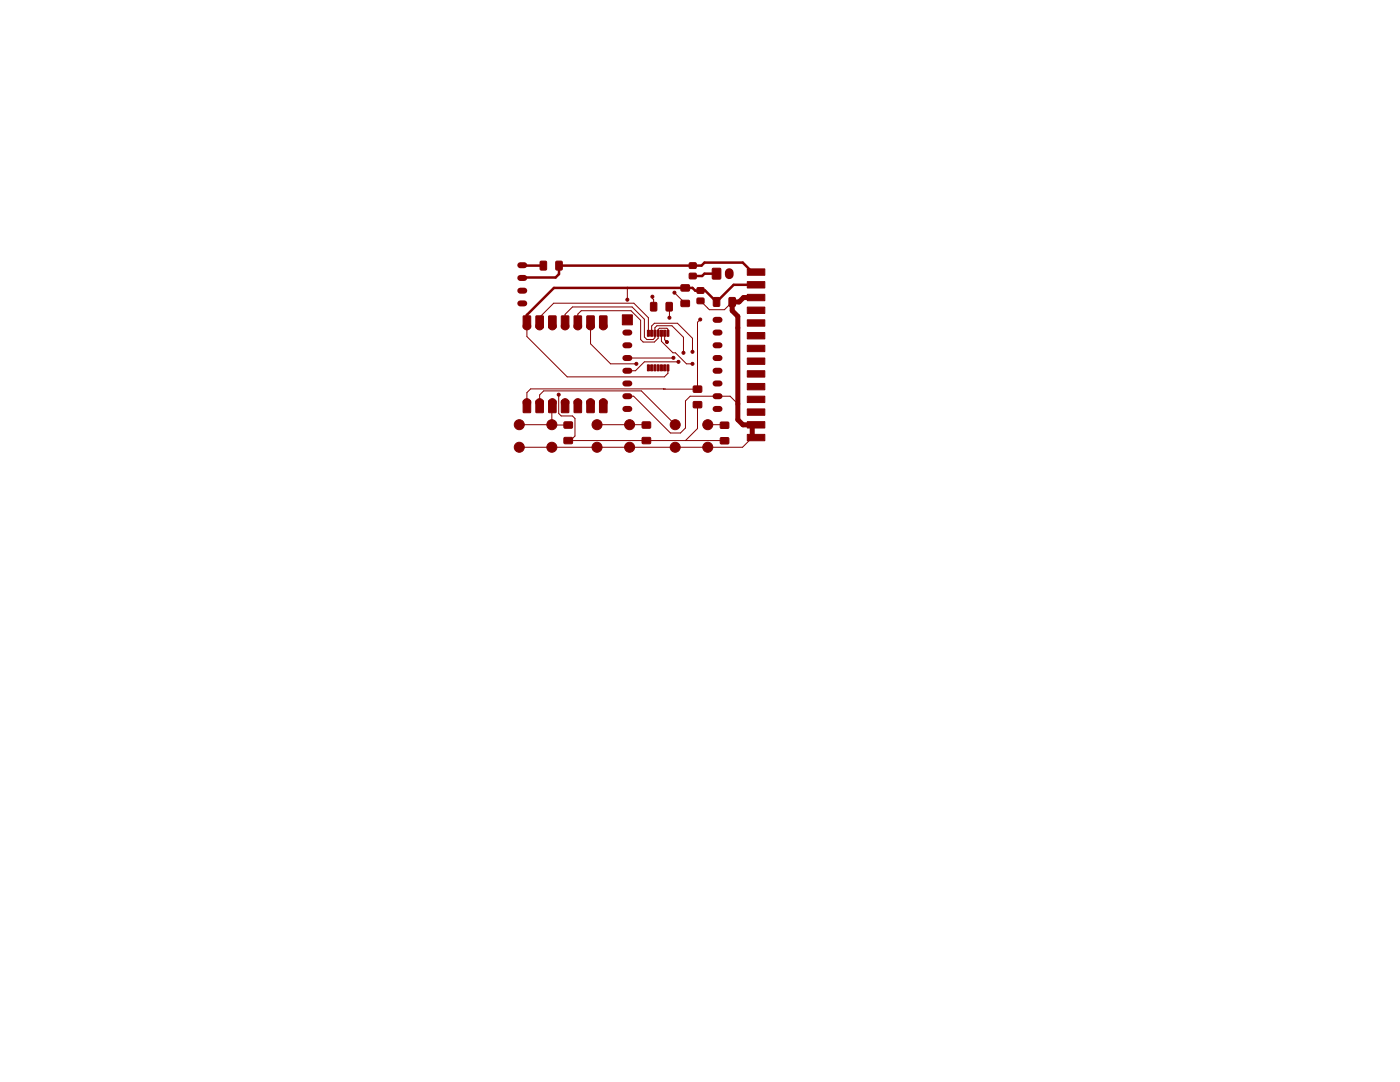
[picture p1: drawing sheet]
<svg xmlns="http://www.w3.org/2000/svg" width="279mm" height="216mm" viewBox="0 0 279 216" stroke-linecap="round" stroke-linejoin="round" font-family="sans-serif">
<g fill="#840000" stroke="#840000" stroke-width=".2">
<path d="M149.1 86.7h3.5v1.2h-3.5z"/>
<path d="M149.1 84.1h3.5v1.3h-3.5z"/>
<path d="M149.1 81.6h3.5v1.3h-3.5z"/>
<path d="M149.1 79.1h3.5v1.2h-3.5z"/>
<path d="M149.1 76.5h3.5v1.3h-3.5z"/>
<path d="M149.1 74h3.5v1.2h-3.5z"/>
<path d="M149.1 71.4h3.5v1.3h-3.5z"/>
<path d="M149.1 68.9h3.5v1.3h-3.5z"/>
<path d="M149.1 66.4h3.5v1.2h-3.5z"/>
<path d="M149.1 63.8h3.5v1.3h-3.5z"/>
<path d="M149.1 61.3h3.5v1.2h-3.5z"/>
<path d="M149.1 58.7h3.5v1.3h-3.5z"/>
<path d="M149.1 56.2h3.5v1.3h-3.5z"/>
<path d="M149.1 53.7h3.5v1.2h-3.5z"/>
<path d="M112.6 87.3h1.6v1.2h-1.6z"/>
<path d="M112.6 84.2h1.6v1.2h-1.6z"/>
<path d="M124.2 62.8h2v2h-2z"/>
<path d="M135.9 56.9h1.7v1.1h-1.7z"/>
<path d="M135.9 60h1.7v1.1h-1.7z"/>
<path d="M142.4 59.4h1.2v1.7h-1.2z"/>
<path d="M145.5 59.4h1.2v1.7h-1.2z"/>
<path d="M139.1 57.4h1.4v1.1h-1.4z"/>
<path d="M139.1 59.5h1.4v1.1h-1.4z"/>
<path d="M137.6 52.5h1.3v1h-1.3z"/>
<path d="M137.6 54.6h1.3v1h-1.3z"/>
<path d="M104.4 80h1.5l-.1 2.3h-1.4z"/>
<path d="M107 80h1.4v2.3h-1.5z"/>
<path d="M109.5 80h1.5l-.1 2.3h-1.4z"/>
<path d="M112.1 80h1.4l-.1 2.3h-1.4z"/>
<path d="M114.6 80h1.5l-.1 2.3h-1.4z"/>
<path d="M117.1 80h1.5l-.1 2.3h-1.4z"/>
<path d="M119.7 80h1.4v2.3h-1.5z"/>
<path d="M119.7 63.1h1.4v2.3h-1.5z"/>
<path d="M117.1 63.1h1.5l-.1 2.3h-1.4z"/>
<path d="M114.6 63.1h1.5l-.1 2.3h-1.4z"/>
<path d="M112.1 63.1h1.4l-.1 2.3h-1.4z"/>
<path d="M109.5 63.1h1.5l-.1 2.3h-1.4z"/>
<path d="M107 63.1h1.4v2.3h-1.5z"/>
<path d="M104.4 63.1h1.5l-.1 2.3h-1.4z"/>
<path d="M138.4 80.2h1.6v1.1h-1.6z"/>
<path d="M138.4 77.1h1.6v1.1h-1.6z"/>
<path d="M111 52.2h1.2v1.6h-1.2z"/>
<path d="M107.8 52.2h1.2v1.6h-1.2z"/>
<path d="M142.2 53.6h1.6v2h-1.6z"/>
<path d="M128.2 87.3h1.6v1.2h-1.6z"/>
<path d="M128.2 84.2h1.6v1.2h-1.6z"/>
<path d="M133 60.4h1.1v1.6h-1.1z"/>
<path d="M129.9 60.4h1.1v1.6h-1.1z"/>
<path d="M133.1 65.9h.4v1.2h-.4z"/>
<path d="M132.4 65.9h.4v1.2h-.4z"/>
<path d="M131.8 65.9h.4v1.2h-.4z"/>
<path d="M131.2 65.9h.4v1.2h-.4z"/>
<path d="M130.5 65.9h.4v1.2h-.4z"/>
<path d="M129.8 65.9h.4v1.2h-.4z"/>
<path d="M129.2 65.9h.4v1.2h-.4z"/>
<path d="M129.2 72.8h.4v1.2h-.4z"/>
<path d="M129.8 72.8h.4v1.2h-.4z"/>
<path d="M130.5 72.8h.4v1.2h-.4z"/>
<path d="M131.2 72.8h.4v1.2h-.4z"/>
<path d="M131.8 72.8h.4v1.2h-.4z"/>
<path d="M132.4 72.8h.4v1.2h-.4z"/>
<path d="M133.1 72.8h.4v1.2h-.4z"/>
<path d="M143.8 87.4h1.6v1.1h-1.6z"/>
<path d="M143.8 84.3h1.6v1.1h-1.6z"/>
<circle cx="103.6" cy="84.7" r="1"/>
<circle cx="110.1" cy="84.7" r="1"/>
<circle cx="103.6" cy="89.2" r="1"/>
<circle cx="110.1" cy="89.2" r="1"/>
<circle cx="105.2" cy="80.3" r=".76"/>
<circle cx="107.7" cy="80.3" r=".76"/>
<circle cx="110.2" cy="80.3" r=".76"/>
<circle cx="112.8" cy="80.3" r=".76"/>
<circle cx="115.3" cy="80.3" r=".76"/>
<circle cx="117.9" cy="80.3" r=".76"/>
<circle cx="120.4" cy="80.3" r=".76"/>
<circle cx="120.4" cy="65.1" r=".76"/>
<circle cx="117.9" cy="65.1" r=".76"/>
<circle cx="115.3" cy="65.1" r=".76"/>
<circle cx="112.8" cy="65.1" r=".76"/>
<circle cx="110.2" cy="65.1" r=".76"/>
<circle cx="107.7" cy="65.1" r=".76"/>
<circle cx="105.2" cy="65.1" r=".76"/>
<circle cx="119.1" cy="84.7" r="1"/>
<circle cx="125.6" cy="84.7" r="1"/>
<circle cx="119.1" cy="89.2" r="1"/>
<circle cx="125.6" cy="89.2" r="1"/>
<circle cx="134.7" cy="84.7" r="1"/>
<circle cx="141.2" cy="84.7" r="1"/>
<circle cx="134.7" cy="89.2" r="1"/>
<circle cx="141.2" cy="89.2" r="1"/>
<circle cx="125.2" cy="59.8" r=".3"/>
<circle cx="127" cy="72.6" r=".3"/>
<circle cx="139.8" cy="63.7" r=".3"/>
<circle cx="136.4" cy="70.4" r=".3"/>
<circle cx="133.1" cy="68.3" r=".3"/>
<circle cx="111.5" cy="78.7" r=".3"/>
<circle cx="133.6" cy="63.4" r=".3"/>
<circle cx="138.2" cy="70.2" r=".3"/>
<circle cx="138.2" cy="72.6" r=".3"/>
<circle cx="134.6" cy="58.4" r=".3"/>
<circle cx="134.4" cy="71.4" r=".3"/>
<circle cx="135.4" cy="72.2" r=".3"/>
<circle cx="130.2" cy="59.2" r=".3"/>
</g>
<g fill="none" stroke="#840000" stroke-width="1.2">
<path d="M103.8 52.9h.8M103.8 55.5h.8M103.8 58h.8M103.8 60.5h.8M124.8 66.4h.8M124.8 68.9h.8M124.8 71.4h.8M124.8 74h.8M124.8 76.5h.8M124.8 79.1h.8M142.8 66.4h.8M142.8 68.9h.8"/>
<path d="M142.8 71.4h.8M142.8 74h.8M142.8 76.5h.8M142.8 79.1h.8M142.8 63.8h.8M124.8 81.6h.8M142.8 81.6h.8"/>
</g>
<path d="M145.5 54.4v.4" fill="none" stroke="#840000" stroke-width="1.7"/>
<path d="M150.1 59.4h-1.7l-.9 .9h-1.4v1.7l1.1 1.1v20.7l1.1 1h1.8v2.5" fill="none" stroke="#840000" stroke-width="1"/>
<g fill="none" stroke="#840000" stroke-width=".2">
<path d="M125.2 57.5v2.3M130.2 59.2v.4l.3 .2v1.4M134.6 58.4l2.1 2.2M105.2 65.1v2.1l8 8h19.4l.7-.7v-1.1M107.7 63.3l2.8-2.8h16l2.9 2.9v3.1M111.5 78.8v3.7l.5 .5h2.3l.4 .5v3.5l-.9 .9M112.8 65.1v-2.4l1.5-1.5h11.9l2.4 2.5v3.6l.5 .4h1.2l.4-.3v-2l.4-.4h3l2.3 2.3v3.1M115.3 65.1v-2.4l.7-.7h9.9l1.9 1.9v3.8l.5 .6h2.3l.7-.8v-1.7l.3-.3h1.5l.2 .2v.8M117.9 65.1v3.5l4 4h5.1M125.2 79.1h1.3l7.3 7.3h2l1-1v-5.4l.9-.9h8l1.5 1.5M130.1 66.5v-1.5l.5-.5h4.6l3 3v2.7M132 66.5v1.6l2.3 2.3h.5l2.2 2.2h1.2"/>
<path d="M132.6 66.5v1.3l.5 .5M132.8 77.6h-26.9l-.7 .7v2M133.6 61.2v2.2M134.4 71.4h-9.2M135.4 72.2h-6.8l-1.8 1.8h-1.6M139.7 63.8l-.5 .5v13.4l-6.8-.1M139.8 60l1.8 1.8h3l1.5-1.5M107.7 80.3v-1.5l.8-.8h19.5l6.7 6.7M110.1 80.4v4.3h-6.5M110.2 84.8h3.2M113 87.9h31.6M119.1 84.7h9.8"/>
<path d="M139.2 80.8v4.7l-2.4 2.4M141.2 84.7h3.3M150.1 87.3l-1.9 1.9h-44.6"/>
</g>
<path d="M104.3 53h4.1M143 54.6h-2.4l-.5 .5h-1.9M150.1 54.3l-1.9-1.9h-7.6l-.6 .6h-28.4v1.7l-.7 .7h-6.8M150.1 56.8h-3.7l-3.4 3.5-2.3-2.3h-2l-.5-.5h-27.7l-5.3 5.3v2.3" fill="none" stroke="#840000" stroke-width=".5"/>
</svg>
